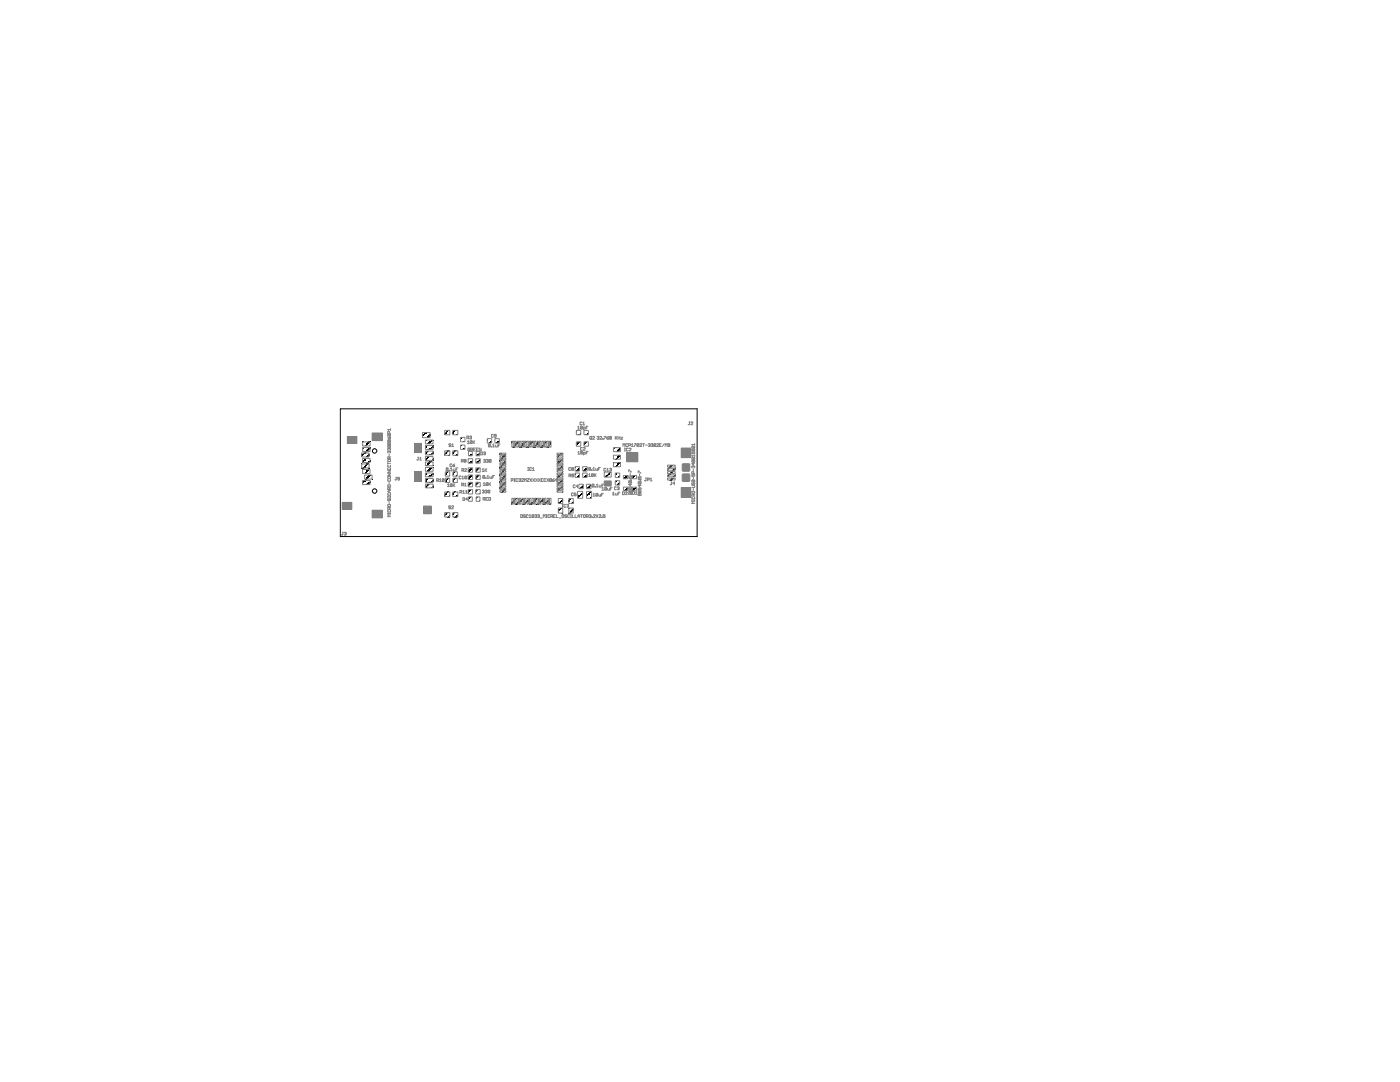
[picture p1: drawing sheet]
<svg xmlns="http://www.w3.org/2000/svg" width="279mm" height="216mm" viewBox="0 0 279 216" stroke-linecap="round" stroke-linejoin="round" font-family="sans-serif">
<g fill="#808080" stroke="#808080" stroke-width=".2">
<path d="M115.6 96.7h.8v.8h-.8z" fill-rule="evenodd"/>
<path d="M117.1 96.7h.8v.8h-.8z" fill-rule="evenodd"/>
<path d="M116.3 93.1h.8v.9h-.8z" fill-rule="evenodd"/>
<path d="M114.8 93.1h.8v.9h-.8z" fill-rule="evenodd"/>
<path d="M98.8 87.6h.8v.8h-.8z" fill-rule="evenodd"/>
<path d="M97.3 87.6h.8v.8h-.8z" fill-rule="evenodd"/>
<path d="M95 94.8h.8v.8h-.8z" fill-rule="evenodd"/>
<path d="M93.5 94.8h.8v.8h-.8z" fill-rule="evenodd"/>
<path d="M95 91.6h.8v.8h-.8z" fill-rule="evenodd"/>
<path d="M93.5 91.6h.8v.8h-.8z" fill-rule="evenodd"/>
<path d="M114.8 94.4h.8v.8h-.8z" fill-rule="evenodd"/>
<path d="M116.3 94.4h.8v.8h-.8z" fill-rule="evenodd"/>
<path d="M91.9 87.3h.9v.8h-.9z" fill-rule="evenodd"/>
<path d="M91.9 88.8h.9v.9h-.9z" fill-rule="evenodd"/>
<path d="M88.9 95.4h.8v.9h-.8z" fill-rule="evenodd"/>
<path d="M90.4 95.4h.8v.9h-.8z" fill-rule="evenodd"/>
<path d="M93.5 97.7h.8v.8h-.8z" fill-rule="evenodd"/>
<path d="M95 97.7h.8v.8h-.8z" fill-rule="evenodd"/>
<path d="M120.6 94.2h1.3v1h-1.3z" fill-rule="evenodd"/>
<path d="M120.6 96h1.3v.9h-1.3z" fill-rule="evenodd"/>
<path d="M122.8 94.4h.8v.8h-.8z" fill-rule="evenodd"/>
<path d="M122.8 95.9h.8v.9h-.8z" fill-rule="evenodd"/>
<path d="M95 96.3h.8v.8h-.8z" fill-rule="evenodd"/>
<path d="M93.5 96.3h.8v.8h-.8z" fill-rule="evenodd"/>
<path d="M115.1 85.9h.8v.8h-.8z" fill-rule="evenodd"/>
<path d="M116.6 85.9h.8v.8h-.8z" fill-rule="evenodd"/>
<path d="M115.1 88.2h.8v.8h-.8z" fill-rule="evenodd"/>
<path d="M116.6 88.2h.8v.8h-.8z" fill-rule="evenodd"/>
<path d="M115.3 98.1h1v1.3h-1z" fill-rule="evenodd"/>
<path d="M117.1 98.1h.9v1.3h-.9z" fill-rule="evenodd"/>
<path d="M93.5 90.1h.7v.8h-.7z" fill-rule="evenodd"/>
<path d="M95 90.1h.8v.8h-.8z" fill-rule="evenodd"/>
<path d="M93.5 99.2h.7v.8h-.7z" fill-rule="evenodd"/>
<path d="M95 99.2h.8v.8h-.8z" fill-rule="evenodd"/>
<path d="M136.2 94.6h1.4v1.4h-1.4z" fill-rule="evenodd"/>
<path d="M136.2 92.6h1.4v1.4h-1.4z" fill-rule="evenodd"/>
<path d="M90.4 94.2h.8v.8h-.8z" fill-rule="evenodd"/>
<path d="M88.9 94.2h.8v.8h-.8z" fill-rule="evenodd"/>
<path d="M93.5 93.4h.8v.8h-.8z" fill-rule="evenodd"/>
<path d="M95 93.4h.8v.8h-.8z" fill-rule="evenodd"/>
</g>
<g fill="#808080" stroke="#808080" stroke-width=".2">
<path d="M69.3 87.1h1.9v1.4h-1.9z"/>
<path d="M68.3 100.2h1.9v1.4h-1.9z"/>
<path d="M82.7 88.5h1.4v1.8h-1.4z"/>
<path d="M82.7 94.2h1.4v1.8h-1.4z"/>
<path d="M72.4 95.9h1.5v.8h-1.5z"/>
<path d="M72.8 94.8h1.5v.8h-1.5z"/>
<path d="M72.4 93.7h1.5v.8h-1.5z"/>
<path d="M72.2 92.6h1.5v.8h-1.5z"/>
<path d="M72.4 91.5h1.5v.8h-1.5z"/>
<path d="M72.2 90.4h1.5v.8h-1.5z"/>
<path d="M72.4 89.3h1.5v.8h-1.5z"/>
<path d="M72.4 88.2h1.5v.8h-1.5z"/>
<path d="M122.4 90.8h1.4v.8h-1.4z"/>
<path d="M122.4 92.3h1.4v.8h-1.4z"/>
<path d="M122.4 89.3h1.4v.8h-1.4z"/>
<path d="M125.1 90.3h2.2v1.8h-2.2z"/>
<path d="M126.2 94.9h.8v.6h-.8z"/>
<path d="M126.2 97.2h.8v.6h-.8z"/>
<path d="M124.4 94.9h.9v.6h-.9z"/>
<path d="M124.4 97.2h.9v.6h-.9z"/>
<path d="M99.8 90.4h1.1v.3h-1.1z"/>
<path d="M99.8 90.9h1.1v.3h-1.1z"/>
<path d="M99.8 91.4h1.1v.3h-1.1z"/>
<path d="M99.8 91.9h1.1v.3h-1.1z"/>
<path d="M99.8 92.4h1.1v.3h-1.1z"/>
<path d="M99.8 92.9h1.1v.3h-1.1z"/>
<path d="M99.8 93.4h1.1v.3h-1.1z"/>
<path d="M99.8 93.9h1.1v.3h-1.1z"/>
<path d="M99.8 94.4h1.1v.3h-1.1z"/>
<path d="M99.8 94.9h1.1v.3h-1.1z"/>
<path d="M99.8 95.4h1.1v.3h-1.1z"/>
<path d="M99.8 95.9h1.1v.3h-1.1z"/>
<path d="M99.8 96.4h1.1v.3h-1.1z"/>
<path d="M99.8 96.9h1.1v.3h-1.1z"/>
<path d="M99.8 97.4h1.1v.3h-1.1z"/>
<path d="M99.8 97.9h1.1v.3h-1.1z"/>
<path d="M102.2 99.4h.2v1.2h-.2z"/>
<path d="M102.7 99.4h.3v1.2h-.3z"/>
<path d="M103.2 99.4h.3v1.2h-.3z"/>
<path d="M103.7 99.4h.2v1.2h-.2z"/>
<path d="M104.2 99.4h.3v1.2h-.3z"/>
<path d="M104.7 99.4h.3v1.2h-.3z"/>
<path d="M105.2 99.4h.3v1.2h-.3z"/>
<path d="M105.7 99.4h.3v1.2h-.3z"/>
<path d="M106.2 99.4h.2v1.2h-.2z"/>
<path d="M106.7 99.4h.3v1.2h-.3z"/>
<path d="M107.2 99.4h.3v1.2h-.3z"/>
<path d="M107.7 99.4h.2v1.2h-.2z"/>
<path d="M108.2 99.4h.3v1.2h-.3z"/>
<path d="M108.7 99.4h.3v1.2h-.3z"/>
<path d="M109.2 99.4h.3v1.2h-.3z"/>
<path d="M109.7 99.4h.3v1.2h-.3z"/>
<path d="M111.2 97.9h1.2v.3h-1.2z"/>
<path d="M111.2 97.4h1.2v.3h-1.2z"/>
<path d="M111.2 96.9h1.2v.3h-1.2z"/>
<path d="M111.2 96.4h1.2v.3h-1.2z"/>
<path d="M111.2 95.9h1.2v.3h-1.2z"/>
<path d="M111.2 95.4h1.2v.3h-1.2z"/>
<path d="M111.2 94.9h1.2v.3h-1.2z"/>
<path d="M111.2 94.4h1.2v.3h-1.2z"/>
<path d="M111.2 93.9h1.2v.3h-1.2z"/>
<path d="M111.2 93.4h1.2v.3h-1.2z"/>
<path d="M111.2 92.9h1.2v.3h-1.2z"/>
<path d="M111.2 92.4h1.2v.3h-1.2z"/>
<path d="M111.2 91.9h1.2v.3h-1.2z"/>
<path d="M111.2 91.4h1.2v.3h-1.2z"/>
<path d="M111.2 90.9h1.2v.3h-1.2z"/>
<path d="M111.2 90.4h1.2v.3h-1.2z"/>
<path d="M109.7 88h.3v1.2h-.3z"/>
<path d="M109.2 88h.3v1.2h-.3z"/>
<path d="M108.7 88h.3v1.2h-.3z"/>
<path d="M108.2 88h.3v1.2h-.3z"/>
<path d="M107.7 88h.2v1.2h-.2z"/>
<path d="M107.2 88h.3v1.2h-.3z"/>
<path d="M106.7 88h.3v1.2h-.3z"/>
<path d="M106.2 88h.2v1.2h-.2z"/>
<path d="M105.7 88h.3v1.2h-.3z"/>
<path d="M105.2 88h.3v1.2h-.3z"/>
<path d="M104.7 88h.3v1.2h-.3z"/>
<path d="M104.2 88h.3v1.2h-.3z"/>
<path d="M103.7 88h.2v1.2h-.2z"/>
<path d="M103.2 88h.3v1.2h-.3z"/>
<path d="M102.7 88h.3v1.2h-.3z"/>
<path d="M102.2 88h.2v1.2h-.2z"/>
<path d="M133.2 95.4h1.5v.4h-1.5z"/>
<path d="M133.2 94.8h1.5v.3h-1.5z"/>
<path d="M133.2 94.1h1.5v.4h-1.5z"/>
<path d="M133.2 93.5h1.5v.3h-1.5z"/>
<path d="M133.2 92.8h1.5v.4h-1.5z"/>
<path d="M136 97.3h1.9v1.9h-1.9z"/>
<path d="M136 89.4h1.9v1.9h-1.9z"/>
<path d="M113.5 99.5h.9v1h-.9z"/>
<path d="M111.4 99.5h.9v1h-.9z"/>
<path d="M111.4 101.4h.9v1h-.9z"/>
<path d="M113.5 101.4h.9v1h-.9z"/>
<path d="M90.4 90h1v.8h-1z"/>
<path d="M90.4 85.9h1v.9h-1z"/>
<path d="M88.8 85.9h1v.9h-1z"/>
<path d="M88.8 90h1v.8h-1z"/>
<path d="M88.8 98.2h1v.9h-1z"/>
<path d="M88.8 102.3h1v.9h-1z"/>
<path d="M90.4 102.3h1v.9h-1z"/>
<path d="M90.4 98.2h1v.9h-1z"/>
<path d="M84.9 96.6h1.5v.7h-1.5z"/>
<path d="M84.9 95.5h1.5v.7h-1.5z"/>
<path d="M84.9 94.4h1.5v.7h-1.5z"/>
<path d="M84.9 93.3h1.5v.7h-1.5z"/>
<path d="M84.9 92.2h1.5v.7h-1.5z"/>
<path d="M84.9 91.1h1.5v.8h-1.5z"/>
<path d="M84.9 90h1.5v.8h-1.5z"/>
<path d="M84.9 88.9h1.5v.8h-1.5z"/>
<path d="M84.9 87.8h1.5v.8h-1.5z"/>
<path d="M84.3 86.3h1.5v1h-1.5z"/>
<path d="M74.3 86.4h2v1.5h-2z"/>
<path d="M84.5 101h1.5v1.5h-1.5z"/>
<path d="M74.3 101.8h2v1.5h-2z"/>
</g>
<g fill="none" stroke="#808080" stroke-width=".2">
<path d="M77.4 93.4v.3h.5v-.3M77.4 96.8h.5v.3h-.5zM77.4 94.5h.5l-.5 .4h.5M77.4 93.9h.5l-.5 .4h.5M77.4 92.3v.3M77.4 92.5h.5M77.4 87.2l.3 .4M77.5 86.7h.4v.3M77.5 91.7h.4v.3l-.4 .1zM77.5 86.7v.3h.4M77.5 88.9h.4v.4M77.5 95.1h.4v.3h-.4z"/>
<path d="M77.5 98.4v.4h.4v-.4M77.5 99h.4v.4h-.5zM77.5 99.5l-.1 .3 .2 .1 .3-.4v.4M77.5 88.3v.4h.4M77.5 87.8h.4v.3M77.5 88.3h.4v.4M77.5 92.8v.4h.4v-.4M77.5 95.6v.4h.4v-.4M77.5 87.8v.3h.4M77.5 88.9v.4h.4M77.5 88.9l.4 .4M77.5 88.3l.4 .4"/>
<path d="M77.5 87.8l.4 .3M77.5 86.7l.4 .3M77.7 90.1h-.3l.1 .3M77.7 90.1h.2v.3M77.7 89.6l.1-.1 .1 .1v.2M77.7 89.6l-.1-.1-.2 .1 .1 .2M77.7 89.6h.1M77.7 90.1v.1M77.7 90.6v.4M77.7 93.6v.1M77.7 96.2v.4M77.7 97.9v.4"/>
<path d="M77.8 87.2l.1 .3-.2 .1zM77.8 97.7v-.3l-.3-.1-.1 .4h.5M77.8 86.5v-.3l-.3-.1-.1 .4h.5M77.8 91.5l-.1-.4-.3 .1v.3h.5M77.9 97.9h-.3l-.2 .2 .2 .2h.3M77.9 85.5v.4M77.9 97.3l-.1 .2M77.9 91.1l-.1 .2M77.9 85.7h-.5l.2 .2M79 95.2h.2M79.1 95.2v.5h-.3M79.7 95.2h-.3v.3l.2-.1 .1 .1v.3l-.3-.1"/>
<path d="M83.4 91.2h.2M83.5 91.2v.5h-.3M83.8 91.8h.3M83.8 91.4l.1-.2v.6M87.1 95.9l.4-.1-.1-.3h-.3v.6M87.3 95.9l.2 .2M87.7 95.7l.2-.2v.6M87.7 96.1h.4M88.6 95.6l-.3-.1v.5M88.6 95.6l-.1 .5-.2-.1M88.6 95.6l-.3 .4M89.3 97.1h.4"/>
<path d="M89.3 96.7l.2-.2v.6M89.4 93.5l-.3-.1-.1 .4M89.4 93.5l-.1 .4-.3-.1M89.4 93.5l-.4 .3M89.6 93.8l.1 .1zM89.9 93.9h.4M89.9 93.6l.2-.2v.5M90 88.6h-.4l.4 .3-.1 .2-.3-.1M90.2 89.1h.4M90.2 88.8l.2-.2v.5M90.2 92.7h-.4v.3h.4M90.2 96.6v.4h-.3"/>
<path d="M90.2 96.6h-.3v.4M90.2 96.6l-.3 .4M90.4 92.9h.3v.1l-.2 .1zM90.4 96.5v.6M90.4 93.6l.1 .3h.3v-.3M90.5 96.8l.3 .3M90.7 92.6l-.3 .3M90.8 96.5l-.4 .4M91 93.6h.2M91.4 93.4h-.4v.5M91.8 98.2h.3l.1-.2-.4-.1v.5M92 98.2l.2 .2"/>
<path d="M92 95.1h-.4v.4h.4M92.1 92h.3v-.2l-.3-.1v.5M92.1 96.8h.3l.1-.3-.4-.1v.6M92.2 93.9l.3-.1v-.3h-.3v.6M92.2 95.5h.4M92.2 95.2l.2-.2v.5M92.2 92l.2 .2M92.3 96.8l.2 .2M92.4 98l.1-.1v.5M92.4 98.4h.3M92.4 93.9l.1 .2M92.4 99.3l.3 .1-.1 .5h-.2z"/>
<path d="M92.7 91.9v-.2l.3 .1-.1 .1M92.7 91.9v.3l.3-.1-.1-.2M92.7 91.9h.2M92.7 96.6l.2-.2v.6M92.7 97h.4M92.7 93.6l.3-.1 .1 .2-.4 .4h.4M92.9 98.4h.4M92.9 98l.2-.1v.5M93.1 95.1h-.3v.4M93.1 95.1v.4h-.3M93.1 95.1l-.3 .4M93.2 87.4l.4-.1-.1-.3h-.3v.6"/>
<path d="M93.3 88.1l.2-.2v.6M93.3 88.5h.3M93.3 99.6h-.4l.3-.3v.6M93.4 87.4l.2 .2M93.7 87.1l.3-.1v.3M93.8 89.5l-.1-.1-.3 .1 .1 .5 .3-.1v-.2h-.2M93.9 87.3h.1M93.9 89.8l.4-.1-.1-.3h-.3v.6M94 87.3v.3l-.3-.1M94.1 89.8l.2 .2M94.2 88.1l-.3-.2-.1 .5M94.2 88.1l-.1 .4-.3-.1"/>
<path d="M94.2 88.1l-.4 .3M94.4 87.9v.6M94.5 88.2l.3 .3M94.5 89.7h.2M94.8 87.9l-.4 .4M94.9 89.4h-.4v.6h.4M95.1 89.7h.1M95.4 89.4h-.3v.6h.3M96 90.2l.3 .1-.1 .4h-.2zM96 89.4v.6l-.4-.6v.6M96.2 93.7l.2-.2v.6M96.2 94.1h.4"/>
<path d="M96.3 97.9l.2-.1v.3M96.4 99.6h.3l.1-.2-.4-.1v.5M96.4 98.1h.1M96.4 96.9h.4M96.4 96.5l.2-.2v.6M96.5 90.3l.3-.1v.3M96.5 91.8l.3-.1v.3M96.5 98.1v.3l-.2-.1M96.6 99.6l.2 .2M96.7 92h.1M96.7 90.5h.1M96.7 95h-.3v.4"/>
<path d="M96.7 95v.4h-.3M96.7 95l-.3 .4M96.8 90.5v.2l-.3-.1M96.8 92v.2h-.3M96.8 93.5v.6M96.8 97.9l.3-.1 .1 .1-.1 .2M96.9 93.8l.3 .3M96.9 95.4h.1zM97 99.5h.2M97 98.1h.1M97.1 91.8l.2-.1 .2 .1-.2 .2M97.1 98.1l.1 .1-.1 .2-.3-.1"/>
<path d="M97.2 93.5l-.4 .4M97.2 95.4h.4M97.2 95.1l.2-.2v.5M97.3 92h.1M97.3 99.3h-.3v.5h.3M97.3 92l.2 .1-.2 .1h-.2M97.4 96.4v.4h-.4M97.4 96.4h-.4v.4M97.4 96.4l-.4 .4M97.5 99.3l.4 .1-.1 .4h-.3zM97.6 96.3v.6M97.6 96.6l.3 .3"/>
<path d="M97.7 97.9h-.3v.4M97.7 97.9v.4h-.3M97.7 97.9l-.3 .4M97.8 95.1l.1 .3h.2v-.3M97.9 88.7l-.3-.1-.1 .5M97.9 88.7l-.2 .5-.2-.1M97.9 88.7l-.4 .4M97.9 96.3l-.3 .4M98 91.8l-.3-.1-.1 .5M98 91.8v.4h-.4M98 91.8l-.4 .4M98 89.1l.1 .1z"/>
<path d="M98.3 95.2h.2M98.3 89.2h.4M98.3 88.8l.2-.2v.6M98.5 86.8l-.1-.1-.3 .1 .1 .4 .3-.1M98.7 94.9h-.4v.5M98.9 88.8l.1 .4h.3v-.4M99 87l-.4-.1 .1-.2 .3 .1v.3l-.1 .1-.3-.1M99.4 88.9h.2M99.8 88.6h-.4v.6M102 95.9l.4-.1-.1-.3h-.3v.6M102.6 96.1h.2M102.6 95.5h.2"/>
<path d="M102.7 95.5v.6M103.3 95.6l-.1-.1-.2 .1v.5l.3-.1M103.5 95.6l.3-.1v.3M103.7 95.8h.1M103.8 95.8v.3l-.3-.1M104.1 95.6l.1-.1 .3 .1-.4 .5h.4M104.6 96.1v-.6l.2 .2 .2-.2v.6M105.2 95.5h.4l-.4 .6h.4M105.3 93.3h.2M105.3 93.9h.2M105.4 93.3v.6M105.8 95.5l.3 .6"/>
<path d="M106.1 93.4l-.1-.1-.3 .1 .1 .5 .3-.1M106.1 95.5l-.3 .6M106.3 93.9h.3M106.3 93.5l.1-.2v.6M106.3 95.5l.4 .6M106.7 95.5l-.4 .6M106.9 95.5l.4 .6M107.3 95.5l-.4 .6M107.4 95.5l.4 .6M107.8 95.5l-.4 .6M108 95.8h.2M108.4 95.5h-.4v.6h.4"/>
<path d="M108.9 95.6l-.1-.1-.2 .1 .1 .5 .2-.1M109.1 95.5l.4 .6M109.5 95.5l-.4 .6M110.1 95.6l-.1 .5-.3-.1M110.1 95.6l-.3-.1-.1 .5M110.1 95.6l-.4 .4M110.3 95.8h.2l.1 .2-.3 .1zM110.6 95.5l-.3 .3M111.2 95.8h-.4l.3-.3v.6M113.6 95l.3-.1-.1-.3h-.2v.5M113.7 95l.2 .1M113.9 93.4h-.4v.4h.4"/>
<path d="M114.2 93.6v-.3l.2 .1v.2M114.2 93.6v.3l.2-.1v-.2M114.2 93.6h.2M114.4 98.5h-.4v.3h.4M114.5 94.9h-.3v-.3l.3 .1v.4h-.4M114.8 96.9h-.4v.3h.4M115 98.4h-.4v.3h.4l-.1 .2-.3-.1M115.3 85.2l.2-.2v.6M115.3 85.6h.4M115.3 97h-.3l.3-.2v.5M115.3 90.3l.2-.2v.5M115.3 90.6h.4"/>
<path d="M116 85.3v-.3l.2 .2-.1 .1M116 85.3v.3l.2-.1-.1-.2M116 85.3h.1M116 90.3v.3l.3-.1-.1-.2M116 90.3v-.2h.3l-.1 .2M116 90.3h.2M116.1 84.3h-.3v.4h.3M116.2 89.4h-.4v.4h.4M116.3 84.8h.4M116.3 84.4l.2-.2v.6M116.4 89.4h.4l-.4 .5h.4M116.4 85.6l.4-.1-.1-.3h-.3v.6"/>
<path d="M116.5 90.6h.2l.1-.3h-.3v.5M117 85.3h.2M117 90.3h.2M117.3 85h-.3v.6M117.4 90.1h-.4v.5M117.5 94.7l.2-.2v.6M117.5 95.1h.4M117.8 87.1l.3 .1-.1 .5-.3-.2zM117.9 93.4h-.4v.3M117.9 93.4v.3h-.4M117.9 93.4l-.4 .3M117.9 87.5l.2 .2"/>
<path d="M118 93.7l.1 .1zM118.3 87.2l.1-.1 .2 .1-.3 .5h.3M118.3 93.8h.4M118.3 93.5l.2-.2v.5M118.4 98.6l.1-.2v.6M118.4 99h.3M118.4 94.6l-.3-.1-.1 .5M118.4 94.6v.4h-.4M118.4 94.6l-.4 .4M118.5 96.7l-.2-.1-.1 .5M118.5 96.7l-.1 .5-.2-.1M118.5 96.7l-.3 .4"/>
<path d="M118.6 94.5v.6M118.7 94.8l.3 .3M118.7 97.1l.1 .1zM118.9 93.5l.1 .3h.3v-.3M119 94.5l-.4 .4M119 97.2h.4M119 96.8l.2-.2v.6M119.1 87.2l.3-.1v.3M119.3 98.5h-.4v.4M119.3 98.5v.4h-.4M119.3 98.5l-.4 .4M119.3 87.4h.1"/>
<path d="M119.4 87.4v.3l-.3-.2M119.4 93.6h.2M119.5 98.6l.1 .4h.2v-.4M119.6 96.8l.1 .4h.2v-.4M119.7 87.2l.1-.1 .3 .1-.4 .5h.4M119.8 93.3h-.4v.5M120 98.7h.2M120.1 96.9h.2M120.1 97.8h.4M120.1 97.4l.2-.2v.6M120.3 87.5l.1 .2zM120.4 98.4h-.4v.6"/>
<path d="M120.5 96.6h-.4v.6M120.5 87.1h.4l-.4 .6M120.9 93.5h-.4v.4h.4M121.1 97.3l-.1 .5-.3-.1M121.1 97.3l-.3-.1-.1 .5M121.1 97.3l-.4 .4M121.1 94h.4M121.1 93.6l.2-.1v.5M121.1 87.4h.3l.1 .1-.3 .2zM121.2 97.4l.1 .4h.3v-.4M121.5 87.1l-.4 .3M121.6 93.5h.3v.2"/>
<path d="M121.8 87.4v-.3l.2 .1-.1 .2M121.8 87.4v.3l.2-.2-.1-.1M121.8 87.4h.1M121.8 97.5h.2M121.8 93.7h.1M121.9 93.7v.3l-.3-.1M122.2 97.2h-.4v.6M122.2 98.4l.2-.2v.6M122.2 98.8h.4M122.8 98.4l.1 .4h.3v-.4M122.8 87.1v.6M122.9 87.4l.2 .3"/>
<path d="M123 97.2h-.4v.4h.4M123.1 87.1l-.3 .4M123.2 97.2h.3v.2M123.3 87.1v.6M123.3 87.4h.4M123.4 97.4h.1M123.4 98.5h.1M123.5 97.4v.3l-.3-.1M123.7 98.2h-.3v.6M123.7 87.1v.6M123.9 87.3h.4l-.4 .4h.4M124.2 98.1l.4 .1-.1 .5h-.3z"/>
<path d="M124.3 89.1v-.6l.2 .2 .2-.2v.6M124.6 90h.2M124.6 89.4h.2M124.7 89.4v.6M124.8 98.2l.1-.1 .3 .1-.4 .5h.4M125.3 88.6h-.4v.4h.4M125.4 89.5h-.4v.4h.4M125.5 88.9h.2l.1-.3-.3-.1v.6M125.5 98.4l.4-.1 .1 .3h-.5zM125.5 97.2v.3h.3l-.1-.2 .1-.1h.2l-.1 .3M125.5 95.5h.5l-.1 .2 .1 .1h-.5M125.5 94.1v-.3l.5 .3"/>
<path d="M125.6 89.5h.3l-.3 .5h.3M125.6 97.7l.4 .1-.1 .3M125.6 96l-.1 .3 .4 .1M125.6 97.7l-.1 .3 .4 .1M125.6 94.9l-.1 .3 .2 .1 .2-.4 .1 .1-.1 .3M125.6 96l.3 .4M125.6 96l.4 .1-.1 .3M125.6 97.7l.3 .4M125.8 94.3v.4M125.8 96.6v.4l-.3-.3h.5M125.8 98.4v.2M126 88.7l.2-.2v.6"/>
<path d="M126 89.1h.4M126.2 98.1l.4 .1-.1 .4h-.3zM126.6 88.5h.3l-.3 .6M126.8 98.6h.4M126.8 98.3l.2-.2v.5M127.4 97.3v.4h.2v-.4l.3 .2-.1 .2M127.4 94.4v-.4l.5 .4M127.4 95.7h.5l-.2 .1 .2 .2h-.5M127.5 96.2l-.1 .3 .4 .1M127.5 95.1l-.1 .1 .1 .3 .2-.4 .2 .1-.1 .3M127.5 98.5l.1 .1 .2-.1 .1 .3h-.5zM127.5 96.2l.4 .1-.1 .3"/>
<path d="M127.5 97.9l-.1 .3 .4 .1M127.5 97.9l.4 .1-.1 .3M127.5 97.9l.3 .4M127.5 96.2l.3 .4M127.5 88.6h-.4v.4M127.5 88.6v.4h-.4M127.5 88.6l-.4 .4M127.6 96.8v.4l-.2-.3h.5M127.6 94.6v.3M127.6 98.6v.2M127.7 88.6h.4l-.4 .5h.4M128.2 88.5h.4"/>
<path d="M128.4 88.5v.6M128.8 95.4h.2M128.8 88.8h.4M128.9 95.4v.5h-.3M129.2 95.8h.3l.1-.3-.4-.1v.5M129.4 88.6l.2-.1 .2 .1-.2 .2M129.6 88.8h.1M129.6 88.8l.2 .1-.2 .2-.2-.1M129.8 95.9h.3M129.8 95.6l.1-.2v.5M129.9 88.6l.3-.1v.3M130.1 88.8h.1"/>
<path d="M130.2 88.8v.3l-.3-.1M130.9 88.6h-.4v.4M130.9 88.6v.4h-.4M130.9 88.6l-.4 .4M131.1 88.6h.3l-.3 .5h.3M131.6 88.8h.2M132 88.5h-.4v.6h.4M132.5 88.5l-.3 .6M132.7 89.1v-.6l.2 .2 .2-.2v.6M133.3 88.5l.4 .1-.1 .5h-.3zM133.3 88.8h.3M133.9 96.2h.2"/>
<path d="M134 96.2v.4l-.1 .1-.1-.1M134.7 96.5h-.4l.3-.3v.5M137.5 84.2h.2M137.6 84.2v.5h-.3M137.9 84.3h.4l-.4 .5h.4M138.1 90.2v.4h.3l-.1-.2 .1-.2 .2 .1-.1 .3M138.1 94.7v.3h.3l-.1-.2 .1-.1 .2 .1-.1 .2M138.1 98.1l.4-.1 .1 .3-.4 .1zM138.1 96.9l.5 .1-.1 .3h-.4M138.1 99.8h.5M138.1 99.7v.2M138.2 91.3l-.1 .3 .4 .1"/>
<path d="M138.2 89l-.1 .3 .4 .1M138.2 96.4h-.1l.1 .3 .3-.3h.1l-.1 .3M138.2 91.9h.4l-.1 .3M138.2 95.8l.2 .1 .1-.1 .1 .4h-.5zM138.2 89l.4 .2-.1 .2M138.2 91.9l-.1 .2 .4 .1M138.2 99.2l-.1 .1 .1 .2 .4-.1-.1-.2M138.2 89.6l.4 .1-.1 .3M138.2 91.3l.4 .1-.1 .3M138.2 89.6l-.1 .3 .4 .1M138.2 91.9l.3 .3M138.2 91.3l.3 .4"/>
<path d="M138.2 89.6l.3 .4M138.2 89l.3 .4M138.4 93.1h-.3l.1 .3M138.4 93.1h.2l-.1 .3M138.4 92.4v.4l-.3-.3h.5M138.4 93.1v.1M138.4 93.5v.4M138.4 95.2v.4M138.4 95.9v.3M138.4 97.5v.4M138.5 99l-.1-.4-.3 .1v.3h.5M138.5 94.5l-.1-.4-.3 .1v.3h.5"/>
<path d="M138.6 88.5v.4M138.6 90.7v.4M138.6 99.7v.2M138.6 98.6l-.1 .2M138.6 90.9h-.5l.2 .2M138.6 88.7h-.5l.2 .2M68.3 106.2h.2M68.4 106.2v.5h-.3M68.7 106.3l.3-.1 .1 .1-.1 .2M68.9 106.5h.1M69 106.5l.1 .1-.1 .2-.3-.1M77.4 102.4h.5"/>
<path d="M77.4 102.4v.2M77.5 100.7h.4v.3h-.4zM77.5 101.8v.4h.4v-.4M77.7 100.1v.4M77.8 101.6v-.3l-.3-.1-.1 .4h.5M77.9 102.7h-.5l.2 .2-.2 .2h.5M77.9 102.4v.2M77.9 101.2l-.1 .2M89.9 101l-.3-.1v.2l.3 .3-.1 .1-.2-.1M90.1 101l.1-.1 .3 .1-.4 .5h.4M103.9 102.7l.4 .1-.1 .5h-.3zM104.9 102.8l-.1-.1-.3 .1 .4 .3-.1 .2-.3-.1"/>
<path d="M105.4 102.8l-.1-.1-.2 .1v.5l.3-.1M105.6 102.9l.2-.2v.6M105.6 103.3h.4M106.5 102.8l-.1 .5-.2-.1M106.5 102.8l-.2-.1-.1 .5M106.5 102.8l-.3 .4M106.7 102.8l.3-.1 .1 .1-.1 .2M106.9 103h.1M107 103l.1 .1-.1 .2-.3-.1M107.3 102.8l.3-.1v.3M107.5 103h.1M107.6 103v.3l-.3-.1"/>
<path d="M107.8 103.4h.4M108.4 103.3v-.6l.2 .2 .2-.2v.6M109 103.3h.2M109 102.7h.2M109.1 102.7v.6M109.7 102.8l-.1-.1-.3 .1 .1 .5 .3-.1M109.9 103.1l.4-.1-.1-.3h-.3v.6M110.1 103.1l.2 .2M110.5 103h.2M110.8 102.7h-.3v.6h.3M111 102.7v.6h.4M111.6 103.4h.4"/>
<path d="M112.2 101.2h.2M112.2 100.6h.2M112.2 102.7l.3 .1-.1 .5-.2-.1zM112.3 100.6v.6M112.9 100.7h-.4v.4h.4M113.1 102.8l-.3-.1-.1 .2 .4 .3-.1 .1-.3-.1M113.1 100.7l.3-.1v.3M113.3 100.9h.1M113.4 100.9v.3l-.3-.1M113.6 102.8v-.1l-.3 .1 .1 .5 .2-.1M113.8 103.3h.2M113.8 102.7h.2"/>
<path d="M113.9 102.7v.6M114.2 102.7v.6h.4M114.8 102.7v.6h.3M115.3 103h.4M115.3 103.3v-.4l.2-.2 .2 .2v.4M115.9 102.7h.4M116.1 102.7v.6M116.5 102.7l.3 .1-.1 .5-.2-.1zM117 103.1l.4-.1-.1-.3h-.3v.6M117.2 103.1l.2 .2M117.6 102.8l.3-.1v.3M117.8 103h.1"/>
<path d="M117.9 103v.3l-.3-.1M118.1 103.2l.1 .1zM118.4 102.8l.1-.1 .3 .1-.4 .5h.4M119 102.7l.4 .6M119.4 102.7l-.4 .6M119.5 102.8l.1-.1 .3 .1-.4 .5h.4M120.1 103.2l.1 .1zM120.8 102.7h-.4v.3l.2-.1 .2 .1-.1 .3-.3-.1M138.6 100.1h-.5l.2 .2-.2 .2h.5"/>
</g>
<g fill="none" stroke="#000" stroke-width=".2">
<path d="M67.9 81.6h71.2v25.5h-71.2z"/>
<circle cx="74.8" cy="98" r=".44"/>
<circle cx="74.8" cy="90" r=".44"/>
</g>
</svg>
